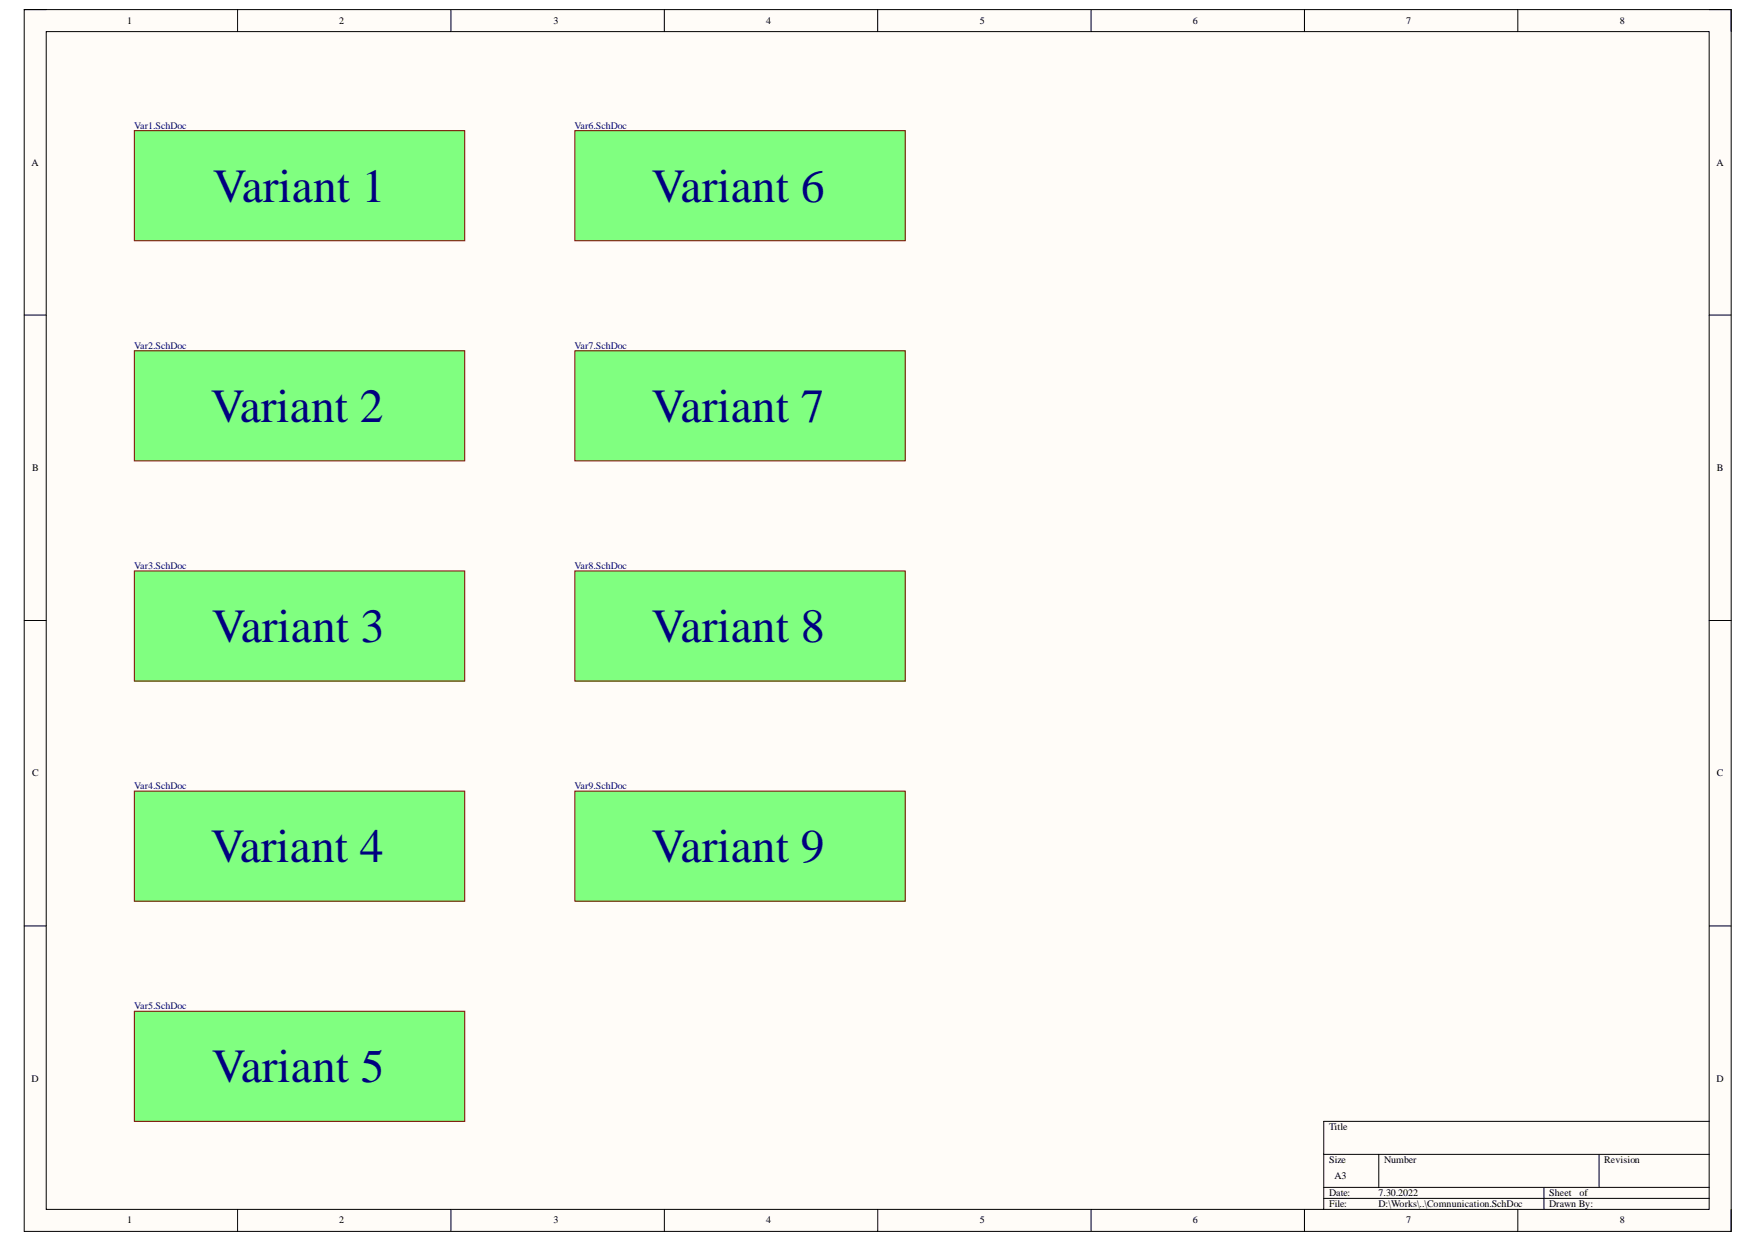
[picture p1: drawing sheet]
<svg xmlns="http://www.w3.org/2000/svg" width="297mm" height="210mm" viewBox="0 0 297 210" stroke-linecap="round" stroke-linejoin="round" font-family="sans-serif">
<defs><g id="words">
<g font-size="8" fill="#000080">
<text x="36" y="34.1">Variant 1</text>
<text x="110.1" y="34.1">Variant 6</text>
<text x="35.6" y="71.3">Variant 2</text>
<text x="110.1" y="71.3">Variant 7</text>
<text x="35.8" y="108.5">Variant 3</text>
<text x="110.1" y="108.5">Variant 8</text>
<text x="35.6" y="145.7">Variant 4</text>
<text x="110.1" y="145.7">Variant 9</text>
<text x="35.8" y="182.9">Variant 5</text>
</g>
<g font-size="1.7">
<text x="21.5" y="4.1">1</text>
<text x="57.4" y="4.1">2</text>
<text x="93.6" y="4.1">3</text>
<text x="129.5" y="4.1">4</text>
<text x="165.6" y="4.1">5</text>
<text x="201.7" y="4.1">6</text>
<text x="237.7" y="4.1">7</text>
<text x="273.9" y="4.1">8</text>
<text x="5.3" y="28">A</text>
<text x="290.2" y="28">A</text>
<text x="5.4" y="79.6">B</text>
<text x="290.3" y="79.6">B</text>
<text x="5.4" y="131.2">C</text>
<text x="290.3" y="131.2">C</text>
<text x="5.3" y="182.8">D</text>
<text x="290.2" y="182.8">D</text>
<text x="224.7" y="191">Title</text>
<text x="224.7" y="196.5">Size</text>
<text x="234" y="196.5">Number</text>
<text x="271.2" y="196.5">Revision</text>
<text x="224.7" y="202.1">Date:</text>
<text x="224.7" y="204">File:</text>
<text x="225.6" y="199.3">A3</text>
<text x="233.1" y="202.1">7.30.2022</text>
<text x="233.1" y="204">D:\Works\..\Comnunication.SchDoc</text>
<text x="261.9" y="202.1">Sheet</text>
<text x="261.9" y="204">Drawn By:</text>
<text x="267" y="202.1">of</text>
<text x="21.5" y="206.8">1</text>
<text x="57.4" y="206.8">2</text>
<text x="93.6" y="206.8">3</text>
<text x="129.5" y="206.8">4</text>
<text x="165.6" y="206.8">5</text>
<text x="201.7" y="206.8">6</text>
<text x="237.7" y="206.8">7</text>
<text x="273.9" y="206.8">8</text>
</g>
<g font-size="1.7" fill="#000080">
<text x="22.7" y="21.7">Var1.SchDoc</text>
<text x="97.1" y="21.7">Var6.SchDoc</text>
<text x="22.7" y="58.9">Var2.SchDoc</text>
<text x="97.1" y="58.9">Var7.SchDoc</text>
<text x="22.7" y="96.1">Var3.SchDoc</text>
<text x="97.1" y="96.1">Var8.SchDoc</text>
<text x="22.7" y="133.3">Var4.SchDoc</text>
<text x="97.1" y="133.3">Var9.SchDoc</text>
<text x="22.7" y="170.5">Var5.SchDoc</text>
</g>
</g></defs>
<path d="M4.1 1.6h288.6v206.5h-288.6z" fill-rule="evenodd" fill="#fffcf8"/>
<path d="M4.1 1.6h288.6v206.5h-288.6z" fill="none" stroke="#000" stroke-width=".17"/>
<path d="M7.8 5.3h281.2v199.1h-281.2z" fill-rule="evenodd" fill="#fffcf8"/>
<g fill="none" stroke="#000" stroke-width=".17">
<path d="M4.1 1.6h3.7M7.8 5.3h281.2v199.1h-281.2zM40.2 1.6v3.7M76.2 1.6v3.7M112.3 1.6v3.7M148.4 1.6v3.7M184.5 1.6v3.7M220.5 1.6v3.7M256.6 1.6v3.7M289 1.6h3.7v3.7M4.1 53.2h3.7M289 53.3h3.7"/>
<path d="M4.1 104.9h3.7M289 104.9h3.7M4.1 156.5h3.7M289 156.5h3.7M223.8 195.1h65.2M233.1 195.1v5.6M270.3 195.1v5.6M289 189.5h-65.2v14.9M40.2 204.4v3.7M76.2 204.4v3.7M112.3 204.4v3.7M148.4 204.4v3.7"/>
<path d="M184.5 204.4v3.7M220.5 204.4v3.7M223.8 200.7h65.2M223.8 202.5h65.2M256.6 204.4v3.7M261 200.7v3.7M292.7 204.4v3.7"/>
</g>
<path d="M22.7 22.1h55.9v18.6h-55.9z" fill-rule="evenodd" fill="#80ff80"/>
<path d="M22.7 22.1h55.9v18.6h-55.9z" fill="none" stroke="#800000" stroke-width=".17"/>
<path d="M22.7 59.3h55.9v18.6h-55.9z" fill-rule="evenodd" fill="#80ff80"/>
<path d="M22.7 59.3h55.9v18.6h-55.9z" fill="none" stroke="#800000" stroke-width=".17"/>
<path d="M22.7 96.5h55.9v18.6h-55.9z" fill-rule="evenodd" fill="#80ff80"/>
<path d="M22.7 96.5h55.9v18.6h-55.9z" fill="none" stroke="#800000" stroke-width=".17"/>
<path d="M22.7 133.7h55.9v18.6h-55.9z" fill-rule="evenodd" fill="#80ff80"/>
<path d="M22.7 133.7h55.9v18.6h-55.9z" fill="none" stroke="#800000" stroke-width=".17"/>
<path d="M22.7 170.9h55.9v18.6h-55.9z" fill-rule="evenodd" fill="#80ff80"/>
<path d="M22.7 170.9h55.9v18.6h-55.9z" fill="none" stroke="#800000" stroke-width=".17"/>
<path d="M97.2 22.1h55.8v18.6h-55.8z" fill-rule="evenodd" fill="#80ff80"/>
<path d="M97.2 22.1h55.8v18.6h-55.8z" fill="none" stroke="#800000" stroke-width=".17"/>
<path d="M97.2 59.3h55.8v18.6h-55.8z" fill-rule="evenodd" fill="#80ff80"/>
<path d="M97.2 59.3h55.8v18.6h-55.8z" fill="none" stroke="#800000" stroke-width=".17"/>
<path d="M97.2 96.5h55.8v18.6h-55.8z" fill-rule="evenodd" fill="#80ff80"/>
<path d="M97.2 96.5h55.8v18.6h-55.8z" fill="none" stroke="#800000" stroke-width=".17"/>
<path d="M97.2 133.7h55.8v18.6h-55.8z" fill-rule="evenodd" fill="#80ff80"/>
<path d="M97.2 133.7h55.8v18.6h-55.8z" fill="none" stroke="#800000" stroke-width=".17"/>
<use href="#words"/>
</svg>
